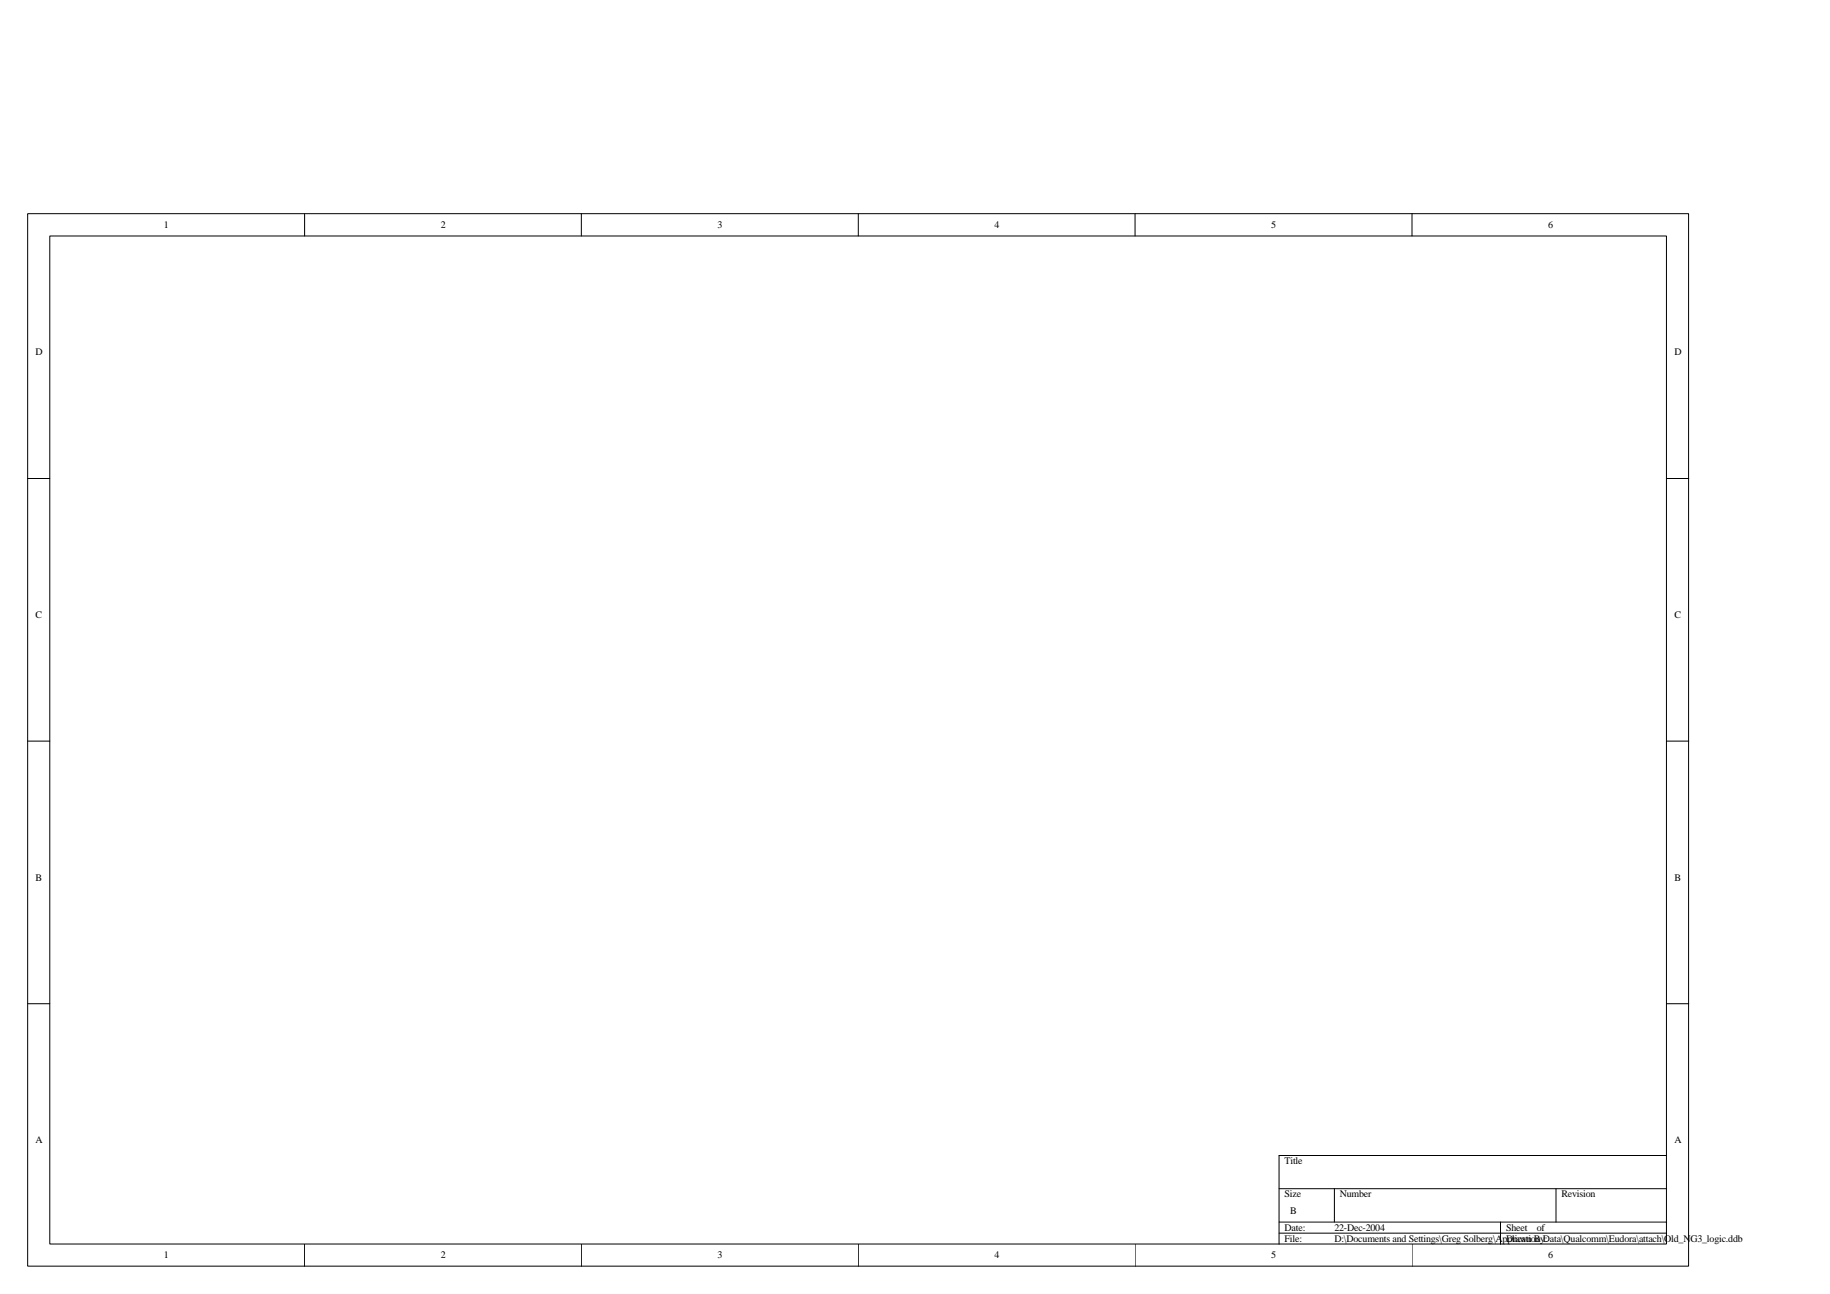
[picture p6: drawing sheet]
<svg xmlns="http://www.w3.org/2000/svg" width="420mm" height="297mm" viewBox="0 0 420 297" stroke-linecap="round" stroke-linejoin="round" font-family="sans-serif">
<defs><g id="words">
<g font-size="2.3">
<text x="37.6" y="52.3">1</text>
<text x="101.2" y="52.3">2</text>
<text x="164.8" y="52.3">3</text>
<text x="228.3" y="52.3">4</text>
<text x="291.9" y="52.3">5</text>
<text x="355.5" y="52.3">6</text>
<text x="8.1" y="81.6">D</text>
<text x="384.4" y="81.6">D</text>
<text x="8.1" y="141.8">C</text>
<text x="384.4" y="141.8">C</text>
<text x="8.1" y="202.1">B</text>
<text x="384.4" y="202.1">B</text>
<text x="8.1" y="262.4">A</text>
<text x="384.4" y="262.4">A</text>
<text x="294.9" y="267.2">Title</text>
<text x="294.9" y="274.9">Size</text>
<text x="307.6" y="274.9">Number</text>
<text x="358.5" y="274.9">Revision</text>
<text x="296.2" y="278.7">B</text>
<text x="294.9" y="282.5">Date:</text>
<text x="294.9" y="285.1">File:</text>
<text x="306.4" y="282.5">22-Dec-2004</text>
<text x="306.4" y="285.1">D:\Documents and Settings\Greg Solberg\Application Data\Qualcomm\Eudora\attach\Old_NG3_logic.ddb</text>
<text x="345.8" y="282.5">Sheet</text>
<text x="345.8" y="285.1">Drawn By:</text>
<text x="352.8" y="282.5">of</text>
<text x="37.6" y="288.9">1</text>
<text x="101.2" y="288.9">2</text>
<text x="164.8" y="288.9">3</text>
<text x="228.3" y="288.9">4</text>
<text x="291.9" y="288.9">5</text>
<text x="355.5" y="288.9">6</text>
</g>
</g></defs>
<g fill="none" stroke="#000" stroke-width=".23">
<path d="M6.3 49.1h381.4v241.5h-381.4zM11.4 54.2h371.2v231.4h-371.2zM69.9 49.1v5.1M133.5 49.1v5.1M197.1 49.1v5.1M260.6 49.1v5.1M324.2 49.1v5.1M6.3 109.8h5.1M382.7 109.8h5M6.3 170.1h5.1M382.7 170.1h5M6.3 230.4h5.1"/>
<path d="M382.7 230.4h5M293.7 272.9h89M306.4 272.9v7.6M357.3 272.9v7.6M382.7 265.2h-89v20.4M69.9 285.6v5.1M133.5 285.6v5.1M197.1 285.6v5.1M260.6 285.6v5.1M293.7 280.5h89M293.7 283.1h89M324.2 285.6v5.1"/>
<path d="M344.5 280.5v5.1"/>
</g>
<use href="#words"/>
</svg>
